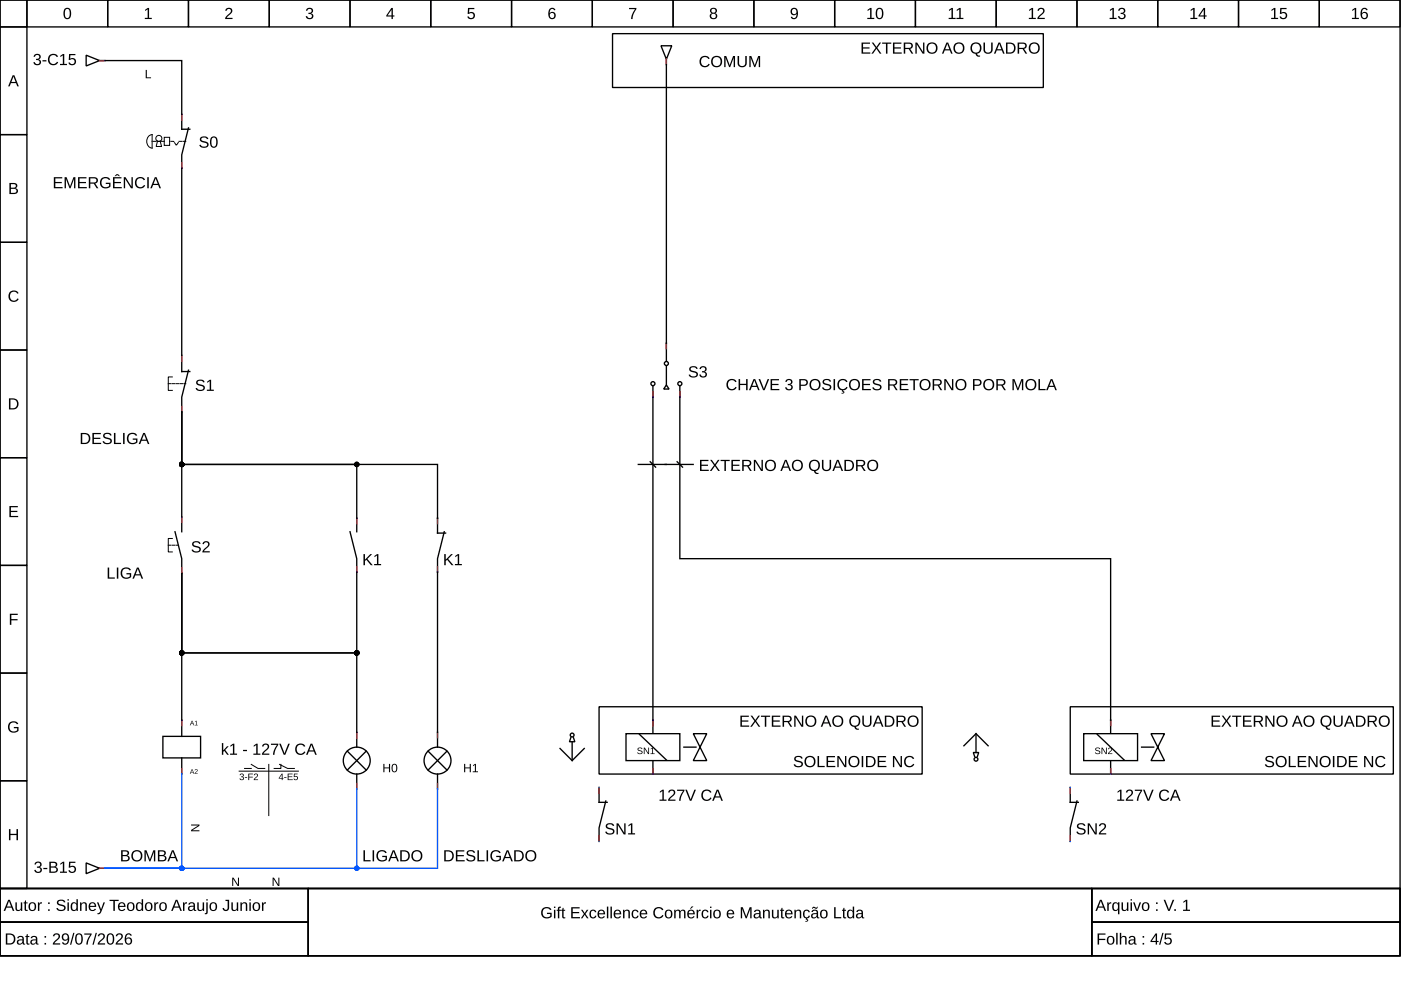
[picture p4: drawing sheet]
<svg xmlns="http://www.w3.org/2000/svg" width="297mm" height="210mm" viewBox="0 0 297 210" stroke-linecap="round" stroke-linejoin="round" font-family="sans-serif">
<g fill="none" stroke="#000" stroke-width=".29">
<path d="M0 0h296.8v188.4h-296.8zM0 0h5.7v5.7h-5.7zM5.7 0h17.1v5.7h-17.1zM22.8 0h17.2v5.7h-17.2zM40 0h17.1v5.7h-17.1zM57.1 0h17.1v5.7h-17.1zM74.2 0h17.1v5.7h-17.1zM91.3 0h17.2v5.7h-17.2zM108.5 0h17.1v5.7h-17.1zM125.6 0h17.1v5.7h-17.1zM142.7 0h17.1v5.7h-17.1zM159.8 0h17.2v5.7h-17.2z"/>
<path d="M177 0h17.1v5.7h-17.1zM194.1 0h17.1v5.7h-17.1zM211.2 0h17.1v5.7h-17.1zM228.3 0h17.2v5.7h-17.2zM245.5 0h17.1v5.7h-17.1zM262.6 0h17.1v5.7h-17.1zM279.7 0h17.1v5.7h-17.1zM0 5.7h5.7v22.8h-5.7zM18.3 11.7l2.8 1.1-2.8 1.2zM21.1 12.8h.9M129.9 7.1h91.3v11.5h-91.3zM140.1 9.7h2.3l-1.1 2.9z"/>
<path d="M141.3 12.6v.8M0 28.5h5.7v22.9h-5.7zM38.5 24.3v3.1h1.7M40 27.1l-1.5 5.7v2.9M0 51.4h5.7v22.8h-5.7zM0 74.2h5.7v22.8h-5.7zM38.5 75.6v3.2h1.7M40 78.5l-1.5 5.7v2.9M141.3 72.8v3.7M141.3 77.6v4M0 97h5.7v22.9h-5.7zM135.3 98.5h11.7"/>
<path d="M137.9 97.9l1.1 1.1M138.4 81.9v2.3M141.3 81.6l.6 .9h-1.2zM143.6 97.9l1.1 1.1M144.1 81.9v2.3M0 119.9h5.7v22.8h-5.7zM37.1 112.7l1.4 5.8v2.8M38.5 109.9v2.8M0 142.7h5.7v22.8h-5.7zM34.5 156.1h8v4.6h-8zM38.5 152.7v3.4M73.6 159.3l4 4"/>
<path d="M75.6 155.6v2.8M77.6 159.3l-4 4M90.8 159.3l4 4M92.8 155.6v2.8M94.8 159.3l-4 4M127 149.8h68.5v14.3h-68.5zM204.4 158.1l2.5-2.5 2.6 2.5M206.9 155.8v3.8M226.9 149.8h68.5v14.3h-68.5zM235.5 152.7v11.4M0 165.5h5.7v22.9h-5.7zM38.5 160.7v3.4"/>
<path d="M75.6 164.1v2.9M92.8 164.1v2.9M127 167v3.1h1.7M128.4 169.8l-1.4 5.7v2.9M206.6 160.4l-.2-.8h1.1l-.3 .8M0 188.4h296.8v14.3h-296.8zM0 188.4h65.4v7.1h-65.4zM0 195.5h65.4v7.2h-65.4zM18.3 183l2.8 1.1-2.8 1.1zM21.1 184.1h.9M65.4 188.4h166.1v14.3h-166.1zM231.5 188.4h65.3v7.1h-65.3z"/>
<path d="M231.5 195.5h65.3v7.2h-65.3z"/>
<circle cx="141.3" cy="77.1" r=".43"/>
<circle cx="138.4" cy="81.3" r=".43"/>
<circle cx="144.1" cy="81.3" r=".43"/>
<circle cx="75.6" cy="161.3" r="2.85"/>
<circle cx="92.8" cy="161.3" r="2.85"/>
<circle cx="206.9" cy="161" r=".4"/>
</g>
<g fill="#000">
<path d="M30.8 2.1l.5-.4h.3v2.1h.6v.2h-1.5v-.2h.6v-1.8l-.5 .4zM48 1.8a.76 .76 0 0 1 1.2 .2 .76 .76 0 0 1-.5 1.1l-.6 .7h1.2v.2h-1.6l.1-.4 .5-.5a.7 .7 0 0 0 .4-1.2l-.5 .1-.1 .3h-.3zM65.1 1.8a.69 .69 0 0 1 1-.1 .69 .69 0 0 1 0 1.1h-.2a.67 .67 0 0 1 .5 .9 .67 .67 0 0 1-1 .4l-.5-.5-.1-.2h.3a.48 .48 0 0 0 .7 .4 .48 .48 0 0 0 .2-.7l-.6-.1v-.3a.46 .46 0 0 0 .6-.2 .46 .46 0 0 0-.3-.6 .46 .46 0 0 0-.5 .4h-.3zM99.2 1.7h1.4v.2h-1.1v.8a.81 .81 0 0 1 1 .2 .81 .81 0 0 1-.1 1.1 .81 .81 0 0 1-1.1-.1l-.2-.4h.3a.53 .53 0 0 0 .8 .2 .53 .53 0 0 0 0-.8 .53 .53 0 0 0-.8 .1h-.3zM133.4 1.7h1.5l-.6 1.5-.2 .8h-.3l.1-.6 .7-1.5h-1.2zM2.1 61.9a1.18 1.18 0 0 1 1.8 .3l-.3 .1a.87 .87 0 0 0-1.3-.1 .87 .87 0 0 0 .1 1.3 .87 .87 0 0 0 1.3-.2l.3 .1a1.21 1.21 0 0 1-1.8 .4 1.21 1.21 0 0 1-.1-1.9zM2 107.3h1.8v.3h-1.5v.7h1.4v.3h-1.4v.8h1.5v.2h-1.8zM2.1 130.1h1.7v.3h-1.4v.9h1.3v.2h-1.3v1h-.3zM2 153.2a1.23 1.23 0 0 1 1.9 .3l-.3 .1a.9 .9 0 0 0-1.3-.2 .9 .9 0 0 0-.2 1.2 1 1 0 0 0 1.5 .2v-.4h-.7v-.3h1v.8a1.29 1.29 0 0 1-1.8 .2 1.29 1.29 0 0 1-.1-1.9zM1.9 175.8h.3v1h1.3v-1h.3v2.3h-.3v-1h-1.3v1h-.3z"/>
<path d="M2.7 16h.3l1 2.3h-.3l-.3-.7h-1.1l-.2 .7h-.4zM2.9 16.2l-.5 1.2h.9z"/>
<path d="M7.4 11.6a.69 .69 0 0 1 1-.1 .69 .69 0 0 1 0 1l-.3 .1a.67 .67 0 0 1 .6 .9 .67 .67 0 0 1-1 .3l-.6-.4v-.2h.3a.48 .48 0 0 0 .6 .4 .48 .48 0 0 0 .2-.8l-.6-.1v-.2a.46 .46 0 0 0 .7-.2 .46 .46 0 0 0-.3-.7 .46 .46 0 0 0-.6 .4h-.3zM9 12.8h.8v.2h-.8zM10.5 11.7a1.18 1.18 0 0 1 1.8 .3l-.3 .1a.87 .87 0 0 0-1.3-.1 .87 .87 0 0 0 .1 1.3 .87 .87 0 0 0 1.3-.2l.2 .1a1.21 1.21 0 0 1-1.8 .4 1.21 1.21 0 0 1 0-1.9zM12.8 11.8l.5-.4h.3v2.1h.6v.3h-1.5v-.3h.6v-1.8l-.5 .4zM14.6 11.4h1.4v.3h-1.1v.7a.81 .81 0 0 1 1.1 .2 .81 .81 0 0 1-.1 1.1 .81 .81 0 0 1-1.1 0l-.3-.4 .3-.1a.53 .53 0 0 0 .8 .3 .53 .53 0 0 0 .1-.8 .53 .53 0 0 0-.8 0h-.3z"/>
<path d="M13.8 1.8a.88 .88 0 0 1 1 .1 .88 .88 0 0 1 .3 1 .88 .88 0 0 1-.8 1.2 .88 .88 0 0 1-.8-1.2v-.7zM14 2a1.59 1.59 0 0 0 .1 1.8h.2a1.09 1.09 0 0 0 .4-1.5l-.3-.4z"/>
<path d="M83 1.7h.3v1.6h.3v.2h-.3v.5h-.3v-.5h-1.1v-.2zM83 2l-.8 1.3h.8z"/>
<path d="M116.6 1.8a.74 .74 0 0 1 1.2 .3l-.3 .1a.49 .49 0 0 0-.7-.3 .49 .49 0 0 0-.2 .6l-.1 .3a.77 .77 0 0 1 1.2 0 .77 .77 0 0 1-.1 1.2 .77 .77 0 0 1-1.1-.2l-.2-.5v-.8zM116.5 3.3a.5 .5 0 0 0 1 0 .5 .5 0 0 0-1 0z"/>
<path d="M150.7 1.8a.7 .7 0 0 1 1-.1 .7 .7 0 0 1 .1 1l-.2 .1a.69 .69 0 0 1 .4 .9 .69 .69 0 0 1-1 .4 .64 .64 0 0 1-.5-.6 .64 .64 0 0 1 .4-.7l-.3-.4zM150.8 2.3a.45 .45 0 0 0 .9 0 .45 .45 0 0 0-.9 0zM150.8 3.4a.5 .5 0 0 0 1 0 .5 .5 0 0 0-1 0z"/>
<path d="M167.8 1.9a.86 .86 0 0 1 1.1-.1 .86 .86 0 0 1 .3 1 .9 .9 0 0 1-.3 1.1 .9 .9 0 0 1-1.1 0l-.1-.3 .2-.1a.5 .5 0 0 0 .7 .3 .5 .5 0 0 0 .3-.6v-.3a.76 .76 0 0 1-1.2 .1 .76 .76 0 0 1 .1-1.1zM168 2a.54 .54 0 0 0 .1 .9 .54 .54 0 0 0 .8-.3 .54 .54 0 0 0-.5-.7z"/>
<path d="M184 2.1l.5-.4h.3v2.1h.6v.2h-1.5v-.2h.6v-1.8l-.5 .4zM186 1.8a.88 .88 0 0 1 1 .1 .88 .88 0 0 1 .3 1 .88 .88 0 0 1-.8 1.2 .88 .88 0 0 1-.8-1.2v-.7zM186.2 2a1.59 1.59 0 0 0 .1 1.8h.2a1.09 1.09 0 0 0 .4-1.5l-.3-.4z"/>
<path d="M201.2 2.1l.6-.4h.2v2.1h.6v.2h-1.5v-.2h.6v-1.8l-.5 .4zM202.9 2.1l.5-.4h.3v2.1h.6v.2h-1.5v-.2h.6v-1.8l-.5 .4z"/>
<path d="M218.2 2.1l.6-.4h.2v2.1h.6v.2h-1.5v-.2h.6v-1.8l-.5 .4zM220.2 1.8a.76 .76 0 0 1 1.2 .2 .76 .76 0 0 1-.4 1.1l-.7 .7h1.2v.2h-1.6l.1-.4 .6-.5a.7 .7 0 0 0 .3-1.2l-.5 .1-.1 .3h-.3z"/>
<path d="M235.3 2.1l.6-.4h.3v2.1h.5v.2h-1.4v-.2h.6v-1.8l-.6 .4zM237.3 1.8a.69 .69 0 0 1 1-.1 .69 .69 0 0 1 0 1.1h-.2a.67 .67 0 0 1 .5 .9 .67 .67 0 0 1-1 .4l-.5-.5-.1-.2h.3a.48 .48 0 0 0 .7 .4 .48 .48 0 0 0 .2-.7l-.6-.1v-.3a.46 .46 0 0 0 .7-.2 .46 .46 0 0 0-.4-.6 .46 .46 0 0 0-.5 .4h-.3z"/>
<path d="M252.5 2.1l.5-.4h.3v2.1h.6v.2h-1.5v-.2h.6v-1.8l-.5 .4zM255.2 1.7h.3v1.6h.3v.2h-.3v.5h-.3v-.5h-1.1v-.2zM255.2 2l-.8 1.3h.8z"/>
<path d="M269.6 2.1l.5-.4h.3v2.1h.6v.2h-1.5v-.2h.6v-1.8l-.5 .4zM271.4 1.7h1.4v.2h-1.1v.8a.81 .81 0 0 1 1.1 .2 .81 .81 0 0 1-.2 1.1 .81 .81 0 0 1-1.1-.1l-.2-.4h.3a.53 .53 0 0 0 .8 .2 .53 .53 0 0 0 .1-.8 .53 .53 0 0 0-.8 .1h-.3z"/>
<path d="M286.7 2.1l.6-.4h.2v2.1h.6v.2h-1.5v-.2h.6v-1.8l-.5 .4zM288.8 1.8a.74 .74 0 0 1 1.2 .3l-.3 .1a.49 .49 0 0 0-.6-.3 .49 .49 0 0 0-.3 .6v.3a.77 .77 0 0 1 1.1 0 .77 .77 0 0 1-.1 1.2 .77 .77 0 0 1-1.1-.2l-.2-.5v-.8zM288.7 3.3a.5 .5 0 0 0 1 0 .5 .5 0 0 0-1 0z"/>
<path d="M42.5 29.2a1.07 1.07 0 0 1 1.7 .3h-.3a.58 .58 0 0 0-.7-.4 .58 .58 0 0 0-.5 .6l.6 .3a.72 .72 0 0 1 .9 .7 .72 .72 0 0 1-.9 .6 .87 .87 0 0 1-1-.6h.3a.71 .71 0 0 0 .7 .4 .71 .71 0 0 0 .6-.5l-.6-.3a.76 .76 0 0 1-.7-.3 .76 .76 0 0 1-.1-.8zM44.9 29.1a.88 .88 0 0 1 1 0 .88 .88 0 0 1 .3 1 .88 .88 0 0 1-.9 1.2 .88 .88 0 0 1-.8-1.2l.1-.6zM45 29.3a1.59 1.59 0 0 0 .2 1.8h.1a1.09 1.09 0 0 0 .5-1.5l-.3-.4z"/>
<path d="M2 38.8a1.53 1.53 0 0 1 1.6 .3l.1 .5-.5 .3a.64 .64 0 0 1 .6 .8 .64 .64 0 0 1-.8 .4h-1zM2.3 39v.8h.8l.2-.2-.1-.5zM2.3 40v.9l1.1-.1a.42 .42 0 0 0-.2-.7z"/>
<path d="M146.2 77.9a1.07 1.07 0 0 1 1.7 .3h-.3a.58 .58 0 0 0-.6-.4 .58 .58 0 0 0-.5 .6l.6 .3a.72 .72 0 0 1 .9 .7 .72 .72 0 0 1-1 .7 .87 .87 0 0 1-1-.6l.3-.1a.71 .71 0 0 0 .7 .4 .71 .71 0 0 0 .7-.5l-.6-.3a.76 .76 0 0 1-.8-.3 .76 .76 0 0 1-.1-.8zM148.5 77.8a.69 .69 0 0 1 1.1-.1 .69 .69 0 0 1-.1 1l-.2 .1a.67 .67 0 0 1 .6 .9 .67 .67 0 0 1-1 .3l-.6-.4v-.2h.3a.48 .48 0 0 0 .6 .4 .48 .48 0 0 0 .2-.7l-.6-.1v-.3a.46 .46 0 0 0 .7-.2 .46 .46 0 0 0-.3-.6 .46 .46 0 0 0-.6 .4l-.3-.1z"/>
<path d="M1.9 84.5h.8a1.18 1.18 0 0 1 1.2 1.1 1.18 1.18 0 0 1-1.1 1.2h-.9zM2.2 84.7v1.9h.5a.97 .97 0 0 0 .9-1.3 .97 .97 0 0 0-1.4-.6z"/>
<path d="M41.7 80.8a1.07 1.07 0 0 1 1.7 .2l-.3 .1a.58 .58 0 0 0-.7-.4 .58 .58 0 0 0-.5 .6l.6 .2a.72 .72 0 0 1 .9 .8 .72 .72 0 0 1-.9 .6 .87 .87 0 0 1-1-.6l.3-.1a.71 .71 0 0 0 .7 .5 .71 .71 0 0 0 .6-.6l-.5-.3a.76 .76 0 0 1-.8-.2 .76 .76 0 0 1-.1-.8zM43.9 80.9l.6-.4h.3v2.1h.5v.3h-1.4v-.3h.6v-1.8l-.6 .4z"/>
<path d="M40.8 115a1.07 1.07 0 0 1 1.7 .3h-.3a.58 .58 0 0 0-.6-.4 .58 .58 0 0 0-.5 .6l.6 .3a.72 .72 0 0 1 .9 .7 .72 .72 0 0 1-1 .7 .87 .87 0 0 1-1-.6l.3-.1a.71 .71 0 0 0 .7 .4 .71 .71 0 0 0 .7-.5l-.6-.3a.76 .76 0 0 1-.8-.3 .76 .76 0 0 1-.1-.8zM43.2 114.9a.76 .76 0 0 1 1.2 .1 .76 .76 0 0 1-.5 1.2l-.7 .7h1.3v.2h-1.6l.1-.4 .5-.5a.7 .7 0 0 0 .4-1.2l-.5 .1-.2 .3h-.3z"/>
<path d="M40.6 152.8h.2l.4 1-.3-.3h-.4l-.3 .3zM40.7 152.9l-.2 .5h.4zM41.3 153l.4-.2v.9l.2 .1h-.6l.3-.1v-.8l-.3 .2z"/>
<path d="M40.6 163.1h.2l.4 1-.3-.3h-.4l-.3 .3zM40.7 163.2l-.2 .5h.4zM41.4 163.1a.33 .33 0 0 1 .5 .2 .33 .33 0 0 1-.3 .4l-.2 .3 .5 .1h-.6l.4-.6a.19 .19 0 0 0 0-.3 .19 .19 0 0 0-.3 .1h-.1z"/>
<path d="M47 157.6h.3v1.5l.8-.9h.4l-.7 .8 .7 1h-.3l-.6-.8-.3 .2v.6h-.3zM48.9 158.1l.5-.4h.3v2.1h.6v.2h-1.5v-.2h.6v-1.8l-.5 .3zM51.5 159h.9v.3h-.9zM53.8 158.1l.5-.4h.3v2.1h.6v.2h-1.5v-.2h.6v-1.8l-.5 .3zM55.8 157.8a.76 .76 0 0 1 1.2 .2 .76 .76 0 0 1-.5 1.1l-.6 .7h1.2v.2h-1.6l.1-.4 .5-.5a.7 .7 0 0 0 .4-1.2l-.5 .1-.1 .3h-.3zM57.4 157.7h1.6l-.7 1.5-.1 .8h-.3l.1-.6 .7-1.5h-1.3zM59.2 157.7h.3l.8 2.1 .8-2.1h.3l-.9 2.3h-.3zM62.9 158a1.18 1.18 0 0 1 1.8 .2l-.3 .1a.87 .87 0 0 0-1.3 0 .87 .87 0 0 0 .1 1.3 .87 .87 0 0 0 1.3-.3l.3 .1a1.21 1.21 0 0 1-1.9 .4 1.21 1.21 0 0 1 0-1.8zM65.8 157.7h.4l1 2.3h-.4l-.2-.7h-1.1l-.3 .7h-.3zM66 157.9l-.4 1.2h.9z"/>
<path d="M50.9 164.1a.4 .4 0 0 1 .7 0 .4 .4 0 0 1-.2 .6 .37 .37 0 0 1 .3 .4 .37 .37 0 0 1-.4 .3l-.5-.2v-.2h.2a.28 .28 0 0 0 .3 .3 .28 .28 0 0 0 .2-.5h-.4v-.2a.27 .27 0 0 0 .4-.1 .27 .27 0 0 0-.2-.4 .27 .27 0 0 0-.3 .3h-.2zM51.9 164.8h.5v.1h-.5zM52.6 164h1v.2h-.8v.5h.8v.1h-.8v.6h-.2zM53.9 164.1a.47 .47 0 0 1 .8 .2 .47 .47 0 0 1-.4 .6l-.3 .4h.7v.1h-.9l.5-.7a.28 .28 0 0 0 .2-.4 .28 .28 0 0 0-.5 .1h-.2z"/>
<path d="M59.7 164h.2v.9h.2v.2h-.2v.3h-.2v-.3h-.6zM59.7 164.2l-.4 .7h.4zM60.3 164.8h.4v.1h-.4zM61 164h1v.2h-.8v.4h.8v.2h-.8v.4h.9v.2h-1.1zM62.3 164h.8v.2h-.6v.4a.47 .47 0 0 1 .6 .2 .47 .47 0 0 1-.3 .7 .47 .47 0 0 1-.6-.4l.5 .2a.31 .31 0 0 0 .3-.5 .31 .31 0 0 0-.6 0h-.1z"/>
<path d="M81.3 162h.2v.7h1v-.7h.2v1.7h-.2v-.8h-1v.8h-.2zM83.3 162a.66 .66 0 0 1 .8 .1 .66 .66 0 0 1 .1 .7 .66 .66 0 0 1-.6 1 .66 .66 0 0 1-.6-1zM83.5 162.2a1 1 0 0 0 .1 1.4 .88 .88 0 0 0 0-1.5z"/>
<path d="M98.4 162h.2v.7h1v-.7h.2v1.7h-.2v-.8h-1v.8h-.2zM100.3 162.3l.6-.3v1.5h.4v.2h-1.1v-.2h.5v-1.3l-.4 .3z"/>
<path d="M128.5 174.8a1.07 1.07 0 0 1 1.7 .3h-.3a.58 .58 0 0 0-.6-.4 .58 .58 0 0 0-.5 .6l.6 .3a.72 .72 0 0 1 .9 .7 .72 .72 0 0 1-1 .7 .87 .87 0 0 1-1-.6l.3-.1a.71 .71 0 0 0 .7 .4 .71 .71 0 0 0 .7-.5l-.6-.3a.76 .76 0 0 1-.8-.3 .76 .76 0 0 1-.1-.8zM130.7 174.6h.4l1.3 2-.1-2h.3v2.3h-.4l-1.2-2v2h-.3zM133.2 174.9l.6-.3h.3v2.1h.5v.2h-1.4v-.2h.6v-1.8l-.6 .3z"/>
<path d="M1.7 190.8h.4l.9 2.3h-.3l-.3-.7h-1l-.3 .7h-.3zM1.9 191l-.4 1.2h.8zM3.3 191.3h.3v1.2a.44 .44 0 0 0 .5 .5 .44 .44 0 0 0 .3-.6v-1.1h.3v1.8h-.3v-.3a.61 .61 0 0 1-.7 .4 .61 .61 0 0 1-.4-.7zM5.3 190.9h.2v.4h.3v.2h-.3v1.2l.1 .2h.3v.2h-.5l-.1-.1-.1-1.5h-.2v-.2h.2zM6.2 191.5a.91 .91 0 0 1 1.5 .6 .91 .91 0 0 1-1.1 1l-.4-.2-.1-.4zM6.6 191.6a.71 .71 0 0 0-.3 .9 .71 .71 0 0 0 .8 .4 .82 .82 0 0 0-.2-1.4zM8 191.3h.3v.4l.2-.3 .4-.1v.3h-.3l-.2 .3-.1 1.2h-.3zM10.2 191.3h.3v.4h-.3zM10.2 192.8h.3v.3h-.3zM12.2 191a1.07 1.07 0 0 1 1.7 .3h-.4a.58 .58 0 0 0-.6-.3 .58 .58 0 0 0-.5 .5l.6 .3a.72 .72 0 0 1 .9 .7 .72 .72 0 0 1-1 .7 .87 .87 0 0 1-1-.6l.4-.1a.71 .71 0 0 0 .7 .4 .71 .71 0 0 0 .6-.5l-.6-.3a.76 .76 0 0 1-.7-.3 .76 .76 0 0 1-.1-.8zM14.3 190.7h.3v.2h-.3zM14.3 191.3h.3v1.8h-.3zM15.1 191.5l.5-.2 .6 .3v-.9h.3v2.4h-.3v-.3a.69 .69 0 0 1-.9 .3 .69 .69 0 0 1-.3-.9zM15.4 191.7a.88 .88 0 0 0 .3 1.2 .75 .75 0 0 0 .5-.7 .75 .75 0 0 0-.5-.7zM17 191.3h.2l.1 .3a.61 .61 0 0 1 .7-.3 .61 .61 0 0 1 .4 .6v1.2h-.3v-1.1a.44 .44 0 0 0-.5-.5 .44 .44 0 0 0-.3 .6v1h-.3zM19 191.5a.82 .82 0 0 1 1-.1 .82 .82 0 0 1 .4 .9h-1.3a.53 .53 0 0 0 .3 .6 .53 .53 0 0 0 .7-.2h.2a.9 .9 0 0 1-1.2 .3 .9 .9 0 0 1-.2-1.3zM19.2 191.7l-.1 .4h1l-.3-.6zM20.6 191.3h.3l.5 1.5 .5-1.5h.4l-.7 1.8a.77 .77 0 0 1-.9 .7v-.2h.3l.3-.5zM23.2 190.8h2v.2h-.8v2.1h-.4v-2.1h-.8zM25.2 191.5a.82 .82 0 0 1 1-.1 .82 .82 0 0 1 .4 .9h-1.3a.53 .53 0 0 0 .3 .6 .53 .53 0 0 0 .7-.2h.3a.9 .9 0 0 1-1.3 .3 .9 .9 0 0 1-.2-1.3zM25.5 191.7l-.2 .4h1l-.3-.6zM27.1 191.5a.91 .91 0 0 1 1.4 .6 .91 .91 0 0 1-1 1l-.4-.2-.2-.4zM27.4 191.6a.71 .71 0 0 0-.2 .9 .71 .71 0 0 0 .8 .4 .82 .82 0 0 0-.3-1.4zM29 191.5l.5-.2 .5 .3v-.9h.3l.1 2.4h-.3l-.1-.3a.69 .69 0 0 1-.8 .3 .69 .69 0 0 1-.4-.9zM29.2 191.7a.88 .88 0 0 0 .4 1.2 .75 .75 0 0 0 .5-.7 .75 .75 0 0 0-.5-.7zM30.9 191.5a.91 .91 0 0 1 1.4 .6 .91 .91 0 0 1-1 1l-.4-.2-.2-.4zM31.2 191.6a.71 .71 0 0 0-.2 .9 .71 .71 0 0 0 .8 .4 .82 .82 0 0 0-.3-1.4zM32.7 191.3h.3v.4l.2-.3 .4-.1v.3h-.4l-.1 .3-.1 1.2h-.3zM34 191.5a.91 .91 0 0 1 1.4 .6 .91 .91 0 0 1-1.1 1l-.3-.2-.2-.4zM34.3 191.6a.71 .71 0 0 0-.3 .9 .71 .71 0 0 0 .8 .4 .82 .82 0 0 0-.2-1.4zM37.2 190.8h.4l1 2.3h-.4l-.2-.7h-1.1l-.3 .7h-.3zM37.4 191l-.4 1.2h.9zM38.8 191.3h.3v.4l.2-.3 .3-.1v.3h-.3l-.2 .3v1.2h-.3zM40.1 191.4a.72 .72 0 0 1 .8-.1 .72 .72 0 0 1 .4 .6v.9l.3 .1v.2h-.4l-.2-.3a.61 .61 0 0 1-.7 .4 .61 .61 0 0 1-.4-.7 .61 .61 0 0 1 .7-.5h.4a.41 .41 0 0 0-.2-.5 .41 .41 0 0 0-.6 .3h-.3zM40.3 192.3a.4 .4 0 0 0 .1 .7 .4 .4 0 0 0 .6-.3v-.5zM41.8 191.3h.3v1.2a.44 .44 0 0 0 .5 .5 .44 .44 0 0 0 .4-.6v-1.1h.3v1.8h-.3v-.3a.61 .61 0 0 1-.7 .4 .61 .61 0 0 1-.5-.7zM43.7 190.7h.3v.2h-.3zM43.7 191.3h.3v2.1a.44 .44 0 0 1-.6 .4v-.2l.3-.1zM44.6 191.5a.91 .91 0 0 1 1.4 .6 .91 .91 0 0 1-1 1l-.4-.2-.2-.4zM44.9 191.6a.71 .71 0 0 0-.2 .9 .71 .71 0 0 0 .8 .4 .82 .82 0 0 0-.3-1.4zM47.8 190.8h.8v1.6a.71 .71 0 0 1-.7 .8 .71 .71 0 0 1-.7-.7h.3a.39 .39 0 0 0 .4 .4 .39 .39 0 0 0 .4-.5v-1.4h-.5zM49.1 191.3h.3v1.2a.44 .44 0 0 0 .4 .5 .44 .44 0 0 0 .4-.6v-1.1h.3v1.8h-.3v-.3a.61 .61 0 0 1-.7 .4 .61 .61 0 0 1-.4-.7zM51 191.3h.3v.3a.61 .61 0 0 1 .7-.3 .61 .61 0 0 1 .4 .6v1.2h-.3v-1.1a.44 .44 0 0 0-.5-.5 .44 .44 0 0 0-.3 .6v1h-.3zM52.9 190.7h.3v.2h-.3zM52.9 191.3h.3v1.8h-.3zM53.7 191.5a.91 .91 0 0 1 1.5 .6 .91 .91 0 0 1-1.1 1l-.4-.2-.1-.4zM54.1 191.6a.71 .71 0 0 0-.3 .9 .71 .71 0 0 0 .8 .4 .82 .82 0 0 0-.2-1.4zM55.5 191.3h.3v.4l.2-.3 .4-.1v.3h-.3l-.2 .3-.1 1.2h-.3z"/>
<path d="M1.2 197.9h.8a1.18 1.18 0 0 1 1.3 1.1 1.18 1.18 0 0 1-1.2 1.3h-.9zM1.6 198.2v1.8h.5a.97 .97 0 0 0 .8-1.2 .97 .97 0 0 0-1.3-.6zM3.9 198.5a.72 .72 0 0 1 .7-.1 .72 .72 0 0 1 .5 .6v.9l.2 .2v.2h-.4l-.1-.4a.61 .61 0 0 1-.8 .5 .61 .61 0 0 1-.4-.8 .61 .61 0 0 1 .7-.4h.5a.41 .41 0 0 0-.3-.5 .41 .41 0 0 0-.5 .2h-.4zM4 199.5a.4 .4 0 0 0 .1 .6 .4 .4 0 0 0 .6-.3l.1-.4zM5.7 198.1h.2v.4h.3v.2h-.3v1.1l.1 .2h.3v.3h-.6l-.1-.2v-1.4h-.2v-.2h.2zM6.7 198.5a.72 .72 0 0 1 .8-.1 .72 .72 0 0 1 .4 .6v.9l.3 .2v.2h-.4l-.2-.4a.61 .61 0 0 1-.7 .5 .61 .61 0 0 1-.5-.8 .61 .61 0 0 1 .8-.4h.4a.41 .41 0 0 0-.3-.5 .41 .41 0 0 0-.5 .2h-.3zM6.9 199.5a.4 .4 0 0 0 .1 .6 .4 .4 0 0 0 .5-.3l.1-.4zM9.4 198.5h.4v.3h-.4zM9.4 199.9h.4v.4h-.4zM11.5 198a.76 .76 0 0 1 1.2 .2 .76 .76 0 0 1-.5 1.1l-.7 .7h1.3v.3h-1.6l.1-.4 .5-.6a.7 .7 0 0 0 .4-1.1h-.5l-.2 .3h-.3zM13.3 198.1a.86 .86 0 0 1 1.1-.1 .86 .86 0 0 1 .3 1 .9 .9 0 0 1-.3 1.1 .9 .9 0 0 1-1.1 0l-.2-.3h.3a.5 .5 0 0 0 .7 .2 .5 .5 0 0 0 .3-.6v-.3a.76 .76 0 0 1-1.2 .1 .76 .76 0 0 1 .1-1.1zM13.5 198.3a.54 .54 0 0 0 .1 .8 .54 .54 0 0 0 .8-.3 .54 .54 0 0 0-.5-.7zM15.5 197.8h.3l-.7 2.5h-.3zM16.3 198a.88 .88 0 0 1 1 .1 .88 .88 0 0 1 .3 1 .88 .88 0 0 1-.9 1.2 .88 .88 0 0 1-.8-1.2l.1-.7zM16.4 198.2a1.59 1.59 0 0 0 .2 1.8l.1 .1a1.09 1.09 0 0 0 .5-1.6l-.3-.4zM17.9 197.9h1.5l-.7 1.5-.1 .9h-.3l.1-.7 .7-1.4h-1.2zM20.3 197.8h.2l-.6 2.5h-.3zM21 198a.76 .76 0 0 1 1.2 .2 .76 .76 0 0 1-.5 1.1l-.7 .7h1.3v.3h-1.6l.1-.4 .5-.6a.7 .7 0 0 0 .4-1.1h-.5l-.2 .3h-.3zM22.9 198a.88 .88 0 0 1 1.1 .1 .88 .88 0 0 1 .2 1 .88 .88 0 0 1-.8 1.2 .88 .88 0 0 1-.8-1.2l.1-.7zM23.1 198.2a1.59 1.59 0 0 0 .1 1.8l.2 .1a1.09 1.09 0 0 0 .5-1.6l-.3-.4zM24.8 198a.76 .76 0 0 1 1.2 .2 .76 .76 0 0 1-.5 1.1l-.6 .7h1.2v.3h-1.6l.1-.4 .5-.6a.7 .7 0 0 0 .4-1.1h-.5l-.2 .3h-.3zM26.8 198a.74 .74 0 0 1 1.1 .4h-.2a.49 .49 0 0 0-.7-.2 .49 .49 0 0 0-.3 .6v.3a.77 .77 0 0 1 1.2 0 .77 .77 0 0 1-.1 1.1 .77 .77 0 0 1-1.2-.2l-.1-.5v-.7zM26.7 199.5a.5 .5 0 0 0 1 0 .5 .5 0 0 0-1 0z"/>
<path d="M7.5 182.8a.69 .69 0 0 1 1.1 0 .69 .69 0 0 1-.1 1h-.2a.67 .67 0 0 1 .6 .9 .67 .67 0 0 1-1 .4l-.6-.5v-.1l.3-.1a.48 .48 0 0 0 .6 .4 .48 .48 0 0 0 .2-.7l-.6-.1v-.3a.46 .46 0 0 0 .7-.2 .46 .46 0 0 0-.3-.6 .46 .46 0 0 0-.6 .4h-.3zM9.2 184h.8v.3h-.8zM10.5 182.7a1.53 1.53 0 0 1 1.6 .3v.5l-.4 .3a.64 .64 0 0 1 .6 .8 .64 .64 0 0 1-.9 .5h-.9zM10.8 183v.7h.7l.3-.2-.1-.5zM10.8 184v.8l1-.1a.42 .42 0 0 0-.1-.7zM12.8 183.1l.5-.4h.3v2.1h.6v.3h-1.5v-.3h.6v-1.8l-.5 .4zM14.6 182.7h1.4v.3h-1.1v.7a.81 .81 0 0 1 1.1 .2 .81 .81 0 0 1-.1 1.1 .81 .81 0 0 1-1.1-.1l-.3-.4h.3a.53 .53 0 0 0 .8 .2 .53 .53 0 0 0 .1-.8 .53 .53 0 0 0-.8 .1h-.3z"/>
<path d="M115 192.6a1.23 1.23 0 0 1 1.9 .3l-.3 .1a.9 .9 0 0 0-1.3-.3 .9 .9 0 0 0-.1 1.3 1 1 0 0 0 1.5 .2v-.4h-.7v-.3h1v.8a1.29 1.29 0 0 1-1.9 .2 1.29 1.29 0 0 1-.1-1.9zM117.4 192.2h.4v.3h-.4zM117.4 192.9h.4v1.8h-.4zM118.4 192.3l.5-.1v.3l-.3 .1v.3h.3v.2h-.3v1.6h-.3v-1.6h-.3v-.2h.3zM119.3 192.5h.2v.4h.3v.2h-.3v1.2l.1 .2h.3v.2h-.6l-.1-.2v-1.4h-.2v-.2h.2zM121.1 192.3h1.8v.3h-1.5v.8h1.4v.2h-1.4v.8h1.6v.3h-1.9zM123.2 192.9h.3l.5 .7 .4-.7h.3l-.6 .9 .7 .9h-.3l-.5-.7-.5 .7h-.3l.6-.9zM125.2 193.1a.74 .74 0 0 1 1.2 .3h-.3a.46 .46 0 0 0-.6-.3 .46 .46 0 0 0-.2 .7 .47 .47 0 0 0 .2 .6 .47 .47 0 0 0 .6-.3l.3 .1a.8 .8 0 0 1-1.1 .5 .8 .8 0 0 1-.3-1.2zM126.9 193.1a.82 .82 0 0 1 1-.2 .82 .82 0 0 1 .4 1h-1.3a.53 .53 0 0 0 .3 .6 .53 .53 0 0 0 .7-.3l.2 .1a.9 .9 0 0 1-1.2 .3 .9 .9 0 0 1-.2-1.3zM127.1 193.2l-.1 .4h1l-.3-.5zM128.7 192.2h.3v2.5h-.3zM129.4 192.2h.3v2.5h-.3zM130.3 193.1a.82 .82 0 0 1 1-.2 .82 .82 0 0 1 .4 1h-1.3a.53 .53 0 0 0 .3 .6 .53 .53 0 0 0 .7-.3l.3 .1a.9 .9 0 0 1-1.3 .3 .9 .9 0 0 1-.2-1.3zM130.6 193.2l-.2 .4h1l-.3-.5zM132.1 192.9h.3v.3a.61 .61 0 0 1 .7-.3 .61 .61 0 0 1 .4 .6v1.2h-.3v-1.1a.44 .44 0 0 0-.4-.5 .44 .44 0 0 0-.4 .6v1h-.3zM134.1 193.1a.74 .74 0 0 1 1.3 .3h-.3a.46 .46 0 0 0-.7-.3 .46 .46 0 0 0-.2 .7 .47 .47 0 0 0 .3 .6 .47 .47 0 0 0 .6-.3l.3 .1a.8 .8 0 0 1-1.1 .5 .8 .8 0 0 1-.4-1.2zM135.8 193.1a.82 .82 0 0 1 1-.2 .82 .82 0 0 1 .4 1h-1.3a.53 .53 0 0 0 .4 .6 .53 .53 0 0 0 .6-.3l.3 .1a.9 .9 0 0 1-1.3 .3 .9 .9 0 0 1-.2-1.3zM136.1 193.2l-.2 .4h1l-.3-.5zM138.8 192.6a1.18 1.18 0 0 1 1.9 .3l-.3 .1a.87 .87 0 0 0-1.3-.1 .87 .87 0 0 0 0 1.3 .87 .87 0 0 0 1.3-.2l.3 .1a1.21 1.21 0 0 1-1.8 .4 1.21 1.21 0 0 1-.1-1.9zM141.2 193.1a.91 .91 0 0 1 1.4 .5 .91 .91 0 0 1-1.1 1.1l-.4-.2-.1-.4zM141.5 193.2a.71 .71 0 0 0-.3 .8 .71 .71 0 0 0 .8 .4 .82 .82 0 0 0-.2-1.3zM142.9 192.9h.3v.3a.56 .56 0 0 1 .5-.3 .56 .56 0 0 1 .6 .3 .56 .56 0 0 1 .6-.3 .56 .56 0 0 1 .4 .6v1.2h-.3v-1.4a.4 .4 0 0 0-.5-.2 .4 .4 0 0 0-.2 .6v1h-.3v-1.4a.4 .4 0 0 0-.5-.2 .4 .4 0 0 0-.3 .6v1h-.3zM145.9 193.1a.82 .82 0 0 1 1-.2 .82 .82 0 0 1 .4 1h-1.3a.53 .53 0 0 0 .3 .6 .53 .53 0 0 0 .7-.3l.3 .1a.9 .9 0 0 1-1.3 .3 .9 .9 0 0 1-.2-1.3zM146.2 193.2l-.2 .4h1l-.3-.5zM146.7 192.2h.3l-.7 .5zM147.7 192.9h.3v.4l.2-.4h.3v.3h-.3l-.2 .2v1.3h-.3zM148.9 193.1a.74 .74 0 0 1 1.3 .3h-.3a.46 .46 0 0 0-.6-.3 .46 .46 0 0 0-.2 .7 .47 .47 0 0 0 .2 .6 .47 .47 0 0 0 .6-.3l.3 .1a.8 .8 0 0 1-1.1 .5 .8 .8 0 0 1-.3-1.2zM150.5 192.2h.3v.3h-.3zM150.5 192.9h.3v1.8h-.3zM151.4 193.1a.91 .91 0 0 1 1.4 .5 .91 .91 0 0 1-1 1.1l-.4-.2-.2-.4zM151.7 193.2a.71 .71 0 0 0-.2 .8 .71 .71 0 0 0 .8 .4 .82 .82 0 0 0-.3-1.3zM154.3 193.1a.82 .82 0 0 1 1-.2 .82 .82 0 0 1 .4 1h-1.3a.53 .53 0 0 0 .3 .6 .53 .53 0 0 0 .7-.3l.2 .1a.9 .9 0 0 1-1.3 .3 .9 .9 0 0 1-.1-1.3zM154.5 193.2l-.1 .4h1l-.3-.5zM157.1 192.3h.4l.7 2.1 .7-2.1h.5v2.4h-.3v-2.1l-.8 2.1h-.2l-.8-2.1v2.1h-.2zM160.1 193a.72 .72 0 0 1 .7-.1 .72 .72 0 0 1 .5 .6v.9l.2 .1v.2h-.3l-.2-.3a.61 .61 0 0 1-.8 .4 .61 .61 0 0 1-.4-.8 .61 .61 0 0 1 .8-.4h.4a.41 .41 0 0 0-.3-.5 .41 .41 0 0 0-.5 .3l-.3-.1zM160.2 193.9a.4 .4 0 0 0 .1 .7 .4 .4 0 0 0 .6-.4l.1-.4zM161.8 192.9h.2l.1 .3a.61 .61 0 0 1 .7-.3 .61 .61 0 0 1 .4 .6v1.2h-.3v-1.1a.44 .44 0 0 0-.5-.5 .44 .44 0 0 0-.3 .6v1h-.3zM163.7 192.9h.3v1.1a.44 .44 0 0 0 .4 .5 .44 .44 0 0 0 .4-.6v-1h.3v1.8h-.3v-.3a.61 .61 0 0 1-.7 .3 .61 .61 0 0 1-.4-.6zM165.7 192.5h.2v.4h.3v.2h-.3v1.2l.1 .2h.3v.2h-.5l-.2-.2v-1.4h-.2v-.2h.2zM166.6 193.1a.82 .82 0 0 1 1-.2 .82 .82 0 0 1 .4 1h-1.2a.53 .53 0 0 0 .3 .6 .53 .53 0 0 0 .6-.3l.3 .1a.9 .9 0 0 1-1.3 .3 .9 .9 0 0 1-.2-1.3zM166.9 193.2l-.1 .4h.9l-.3-.5zM168.4 192.9h.3v.3a.61 .61 0 0 1 .7-.3 .61 .61 0 0 1 .5 .6v1.2h-.3v-1.1a.44 .44 0 0 0-.5-.5 .44 .44 0 0 0-.4 .6v1h-.3zM170.4 193.1a.74 .74 0 0 1 1.3 .3h-.3a.46 .46 0 0 0-.6-.3 .46 .46 0 0 0-.2 .7 .47 .47 0 0 0 .2 .6 .47 .47 0 0 0 .6-.3l.3 .1a.8 .8 0 0 1-1.1 .5 .8 .8 0 0 1-.3-1.2zM170.9 194.7h.2l-.1 .2 .4 .2-.2 .3h-.5v-.1l.4-.2-.3-.1zM172.3 193a.72 .72 0 0 1 .7-.1 .72 .72 0 0 1 .4 .6l.1 .9 .2 .1v.2h-.4l-.1-.3a.61 .61 0 0 1-.8 .4 .61 .61 0 0 1-.4-.8 .61 .61 0 0 1 .7-.4h.4a.41 .41 0 0 0-.2-.5 .41 .41 0 0 0-.5 .3l-.4-.1zM172.4 193.9a.4 .4 0 0 0 .1 .7 .4 .4 0 0 0 .6-.4v-.4zM172.3 192.4l.3-.1 .4 .1 .4-.2-.1 .3a.53 .53 0 0 1-.8 0l-.3 .2zM174.1 193.1a.91 .91 0 0 1 1.4 .5 .91 .91 0 0 1-1.1 1.1l-.3-.2-.2-.4zM174.4 193.2a.71 .71 0 0 0-.3 .8 .71 .71 0 0 0 .9 .4 .82 .82 0 0 0-.3-1.3zM176.9 192.3h.3v2.1h1.2v.3h-1.5zM178.8 192.5h.2v.4h.4v.2h-.4v1.2l.1 .2h.3v.2h-.5l-.1-.2-.1-1.4h-.2v-.2h.2zM179.7 193.1l.5-.2 .6 .3v-1h.3v2.5h-.3v-.3a.69 .69 0 0 1-.9 .3 .69 .69 0 0 1-.3-.9zM180 193.3a.88 .88 0 0 0 .3 1.2 .75 .75 0 0 0 .5-.7 .75 .75 0 0 0-.5-.7zM181.8 193a.72 .72 0 0 1 .7-.1 .72 .72 0 0 1 .5 .6v.9l.2 .1v.2h-.3l-.2-.3a.61 .61 0 0 1-.8 .4 .61 .61 0 0 1-.4-.8 .61 .61 0 0 1 .8-.4h.4a.41 .41 0 0 0-.3-.5 .41 .41 0 0 0-.5 .3l-.3-.1zM181.9 193.9a.4 .4 0 0 0 .1 .7 .4 .4 0 0 0 .6-.4l.1-.4z"/>
<path d="M232.7 197.9h1.7v.3h-1.4v.9h1.3v.2h-1.3v1h-.3zM234.9 198.7a.91 .91 0 0 1 1.4 .5 .91 .91 0 0 1-1.1 1.1l-.3-.2-.2-.5zM235.2 198.7a.71 .71 0 0 0-.3 .9 .71 .71 0 0 0 .9 .4 .82 .82 0 0 0-.3-1.4zM236.7 197.8h.3v2.5h-.3zM237.4 197.8h.3v1a.61 .61 0 0 1 .7-.4 .61 .61 0 0 1 .5 .7v1.2h-.3v-1.2a.43 .43 0 0 0-.5-.5 .43 .43 0 0 0-.4 .6v1.1h-.3zM239.5 198.5a.72 .72 0 0 1 .8-.1 .72 .72 0 0 1 .4 .6v.9l.3 .2v.2h-.4l-.2-.4a.61 .61 0 0 1-.7 .5 .61 .61 0 0 1-.5-.8 .61 .61 0 0 1 .8-.4h.4a.41 .41 0 0 0-.3-.5 .41 .41 0 0 0-.5 .2h-.3zM239.7 199.5a.4 .4 0 0 0 .1 .6 .4 .4 0 0 0 .5-.3l.1-.4zM242.3 198.5h.3v.3h-.3zM242.3 199.9h.3v.4h-.3zM245 197.9h.3v1.6h.3v.2h-.3v.6h-.3v-.6h-1.1v-.2zM245 198.3l-.8 1.2h.8zM246.4 197.8h.3l-.7 2.5h-.3zM247 197.9h1.3v.3h-1l-.1 .7a.81 .81 0 0 1 1.1 .2 .81 .81 0 0 1-.1 1.1 .81 .81 0 0 1-1.1 0l-.3-.5h.3a.53 .53 0 0 0 .8 .2 .53 .53 0 0 0 .1-.8 .53 .53 0 0 0-.8 .1h-.3z"/>
<path d="M233.2 190.8h.4l.9 2.3h-.3l-.3-.7h-1l-.3 .7h-.4zM233.4 191l-.5 1.2h.9zM234.8 191.3h.2l.1 .4 .1-.3 .4-.1v.3h-.3l-.2 .3v1.2h-.3zM236 191.5l.5-.2 .5 .3 .1-.3h.2v2.5h-.3v-1a.69 .69 0 0 1-.8 .3 .69 .69 0 0 1-.4-.9zM236.2 191.7a.88 .88 0 0 0 .3 1.2 .75 .75 0 0 0 .6-.7 .75 .75 0 0 0-.5-.7zM237.8 191.3h.3v1.2a.44 .44 0 0 0 .5 .5 .44 .44 0 0 0 .3-.6v-1.1h.3v1.8h-.2l-.1-.3a.61 .61 0 0 1-.7 .4 .61 .61 0 0 1-.4-.7zM239.7 190.7h.3v.2h-.3zM239.7 191.3h.3v1.8h-.3zM240.2 191.3h.4l.5 1.6 .5-1.6h.3l-.6 1.8h-.4zM242.3 191.5a.91 .91 0 0 1 1.4 .6 .91 .91 0 0 1-1.1 1l-.3-.2-.2-.4zM242.6 191.6a.71 .71 0 0 0-.2 .9 .71 .71 0 0 0 .8 .4 .82 .82 0 0 0-.3-1.4zM245.1 191.3h.3v.4h-.3zM245.1 192.8h.3v.3h-.3zM246.7 190.8h.3l.8 2.1 .8-2.1h.4l-1 2.3h-.3zM249 192.8h.3v.3h-.3zM250.9 191.2l.6-.4h.2v2.1h.6v.2h-1.5v-.2h.6v-1.8l-.5 .3z"/>
</g>
<g fill="none" stroke="#f00" stroke-width=".29">
<path d="M21.1 12.8h1.2M141.3 12.6v1.1M38.5 24.3v1.1M38.5 34.5v1.2M38.5 75.4v1.1M141.3 72.8v1.1M38.5 86.2v1.1M138.4 83.1v1.1M144.1 83.1v1.1M38.5 109.6v1.1M38.5 120.4v1.2M38.5 152.7v1.1"/>
<path d="M75.6 155.3v1.1M92.8 155.3v1.1M38.5 163v1.1M75.6 166.1v1.2M92.8 166.1v1.2M127 167v1.1M127 177.2v1.2M21.1 184.1h1.2"/>
</g>
<g fill="none" stroke="#00f" stroke-width=".29">
<path d="M22.3 12.8h.1M141.3 13.7h.1M38.5 24.3h.1M38.5 35.7h.1M38.5 75.4h.1M141.3 72.8h.1M38.5 87.3h.1M138.4 84.2h.1M144.1 84.2h.1M38.5 109.6h.1M38.5 121.6h.1M38.5 152.7h.1"/>
<path d="M75.6 155.3h.1M92.8 155.3h.1M38.5 164.1h.1M75.6 167.3h.1M92.8 167.3h.1M127 167h.1M127 178.4h.1M22.3 184.1h.1"/>
</g>
<g fill="none" stroke="#000" stroke-width=".21">
<path d="M31.6 28.8l.7-.3v2.9a1.51 1.51 0 0 1-.7-2.6zM33.4 29.9l-.3 1.2h1.2l-.3-1.2M34.8 29.1h1.2v1.7h-1.2zM36.5 79.9h-.8v2.9h.8M36.5 114.2h-.8v2.8h.8M50.7 163.5h12.6M51.8 162.9h1.5M53.3 162.1l1.4 .8h1.4M57 162.1v10.8M59.3 162.1l1.7 .8h1.4M59.6 162.1v.8h-1.5"/>
<circle cx="33.7" cy="29.3" r=".64"/>
</g>
<path d="M34.8 30h-2.5M39.4 30h-1.4l-.6 .8-.6-.8h-.8M35.7 81.3h3.7M35.7 115.6h2" fill="none" stroke="#000" stroke-width=".21" stroke-dasharray=".6 .3"/>
<path d="M229.8 155.6h11.4v5.7h-11.4z" fill-rule="evenodd" fill="#fff" stroke="#000" stroke-width=".29"/>
<path d="M74.2 112.7l1.4 5.8v2.8M75.6 109.9v2.8M138.4 152.7v11.4M232.6 155.7l5.7 5.4M242 158.4h2.6M244 155.6h2.9l-2.9 5.7h2.9z" fill="none" stroke="#000" stroke-width=".29"/>
<g fill="#000">
<path d="M77.1 117.5h.3v1.2l1.1-1.2h.4l-1 1 1.1 1.3h-.4l-.9-1.1-.3 .2v.9h-.3zM79.4 117.9l.5-.4h.3v2.1h.6v.2h-1.5v-.2h.6v-1.8l-.5 .3z"/>
<path d="M232.3 158.6l.6-.1 .4 .3h-.2a.32 .32 0 0 0-.4-.2 .32 .32 0 0 0-.2 .4 .58 .58 0 0 1 .6 .2 .58 .58 0 0 1 0 .6l-.2 .1a.6 .6 0 0 1-.8-.3l.2-.1a.37 .37 0 0 0 .5 .3 .37 .37 0 0 0 .2-.4l-.6-.2a.34 .34 0 0 1-.2-.3 .34 .34 0 0 1 .1-.3zM233.5 158.5h.3l.7 1.2v-1.2h.2v1.4h-.3l-.7-1.2v1.2h-.2zM235.1 158.6a.47 .47 0 0 1 .7 .2 .47 .47 0 0 1-.4 .6l-.3 .3h.7v.2h-.9l.5-.7a.28 .28 0 0 0 .2-.5 .28 .28 0 0 0-.5 .2l-.2-.1z"/>
<path d="M236.9 167.8l.6-.4h.3v2.1h.6v.3h-1.5v-.3h.6v-1.8l-.6 .4zM238.9 167.6a.76 .76 0 0 1 1.2 .1 .76 .76 0 0 1-.4 1.1l-.7 .7h1.3v.3h-1.6l.1-.4 .5-.6a.7 .7 0 0 0 .4-1.1h-.5l-.2 .3h-.3zM240.6 167.4h1.6l-.7 1.6-.1 .8h-.4l.1-.6 .8-1.5h-1.3zM242.3 167.4h.4l.8 2.1 .8-2.1h.3l-1 2.4h-.3zM246 167.7a1.18 1.18 0 0 1 1.9 .3l-.3 .1a.87 .87 0 0 0-1.3-.1 .87 .87 0 0 0 .1 1.3 .87 .87 0 0 0 1.2-.2l.3 .1a1.21 1.21 0 0 1-1.8 .4 1.21 1.21 0 0 1-.1-1.9zM249 167.4h.4l.9 2.4h-.3l-.3-.7h-1.1l-.2 .7h-.4zM249.2 167.7l-.5 1.1h.9z"/>
</g>
<path d="M75.6 109.9v1.1M75.6 120.2v1.1M235.5 152.7v1.1M235.5 163v1.1" fill="none" stroke="#f00" stroke-width=".29"/>
<path d="M75.6 109.9h.1M75.6 121.3h.1M235.5 152.7h.1M235.5 164.1h.1" fill="none" stroke="#00f" stroke-width=".29"/>
<path d="M132.7 155.6h11.4v5.7h-11.4z" fill-rule="evenodd" fill="#fff" stroke="#000" stroke-width=".29"/>
<g fill="none" stroke="#000" stroke-width=".29">
<path d="M22.3 12.8h16.2v11.5M141.3 13.7v59.1M38.5 35.7v39.7M38.5 87.3v22.3M38.5 87.3v11.2h37.1v11.4M38.5 87.3v11.2h54.3v14.5h1.7M138.4 84.2v68.5M144.1 84.2v34.3h91.4v34.2M94.2 112.7l-1.4 5.8v36.8M38.5 121.6v31.1M38.5 121.6v16.8h37.1v16.9M75.6 121.3v17.1h-37.1v-16.8"/>
<path d="M118.7 158.7l2.6 2.6 2.6-2.6M121 156.4l-.3 .9h1.2l-.3-.9M121.3 157.3v3.7M135.6 155.7l5.7 5.4M145 158.4h2.6M147 155.6h2.8l-2.8 5.7h2.8zM226.9 167v3.1h1.7M228.3 169.8l-1.4 5.7v2.9"/>
<circle cx="121.3" cy="155.8" r=".4"/>
</g>
<g fill="#000">
<path d="M30.9 14.8h.2v1.6h.9v.2h-1.1zM40.5 174.8h1.8v.3l-1.5 1 1.5-.1v.3h-1.8v-.3l1.5-1h-1.5zM49.2 186.1h.3l1 1.5v-1.5h.2v1.7h-.3l-1-1.5v1.5h-.2zM57.8 186.1h.3l.9 1.5v-1.5h.2v1.7h-.3l-.9-1.5v1.5h-.2z"/>
<path d="M148.6 12.2a1.18 1.18 0 0 1 1.9 .2l-.3 .1a.87 .87 0 0 0-1.3 0 .87 .87 0 0 0 0 1.2 .87 .87 0 0 0 1.3-.2l.3 .1a1.21 1.21 0 0 1-1.8 .4 1.21 1.21 0 0 1-.1-1.8zM150.7 13a1.22 1.22 0 0 1 2.4 0 1.22 1.22 0 0 1-2.4 0zM151.3 12.3a.92 .92 0 0 0 0 1.4 .92 .92 0 0 0 1.4-.1 .92 .92 0 0 0-.2-1.3 .92 .92 0 0 0-1.2 0zM153.5 11.9h.5l.7 2 .7-2h.4v2.3h-.2v-2l-.8 2h-.2l-.8-2v2h-.3zM156.4 11.9h.3v1.4a.65 .65 0 0 0 .7 .7 .65 .65 0 0 0 .6-.7v-1.4h.3v1.4a.98 .98 0 0 1-.9 1 .98 .98 0 0 1-1-.9zM158.9 11.9h.4l.7 2 .8-2h.4v2.3h-.3v-2l-.8 2h-.2l-.8-2 .1 2h-.3z"/>
<path d="M182.7 9h1.8v.3h-1.5v.7h1.4v.3h-1.4v.8h1.5v.3h-1.8zM184.8 9h.4l.6 .9 .7-.9h.3l-.8 1.1 .9 1.3h-.4l-.7-1.1-.7 1.1h-.4l.9-1.2zM187 9h2v.3h-.8v2.1h-.4v-2.1h-.8zM189.3 9h1.8v.3h-1.5v.7h1.4v.3h-1.4v.8h1.6v.3h-1.9zM191.6 9h1.1a.68 .68 0 0 1 .8 .6 .68 .68 0 0 1-.5 .8l.6 1h-.3l-.6-1h-.8v1h-.3zM191.9 9.3v.8h.8a.44 .44 0 0 0 .5-.4 .44 .44 0 0 0-.5-.4zM194.1 9h.4l1.2 2v-2h.3v2.4h-.4l-1.3-2 .1 2h-.3zM196.3 10.2a1.25 1.25 0 0 1 2.5 0 1.25 1.25 0 0 1-2.5 0zM197 9.5a.92 .92 0 0 0 0 1.4 .92 .92 0 0 0 1.3-.2 .92 .92 0 0 0-.1-1.2 .92 .92 0 0 0-1.2 0zM200.7 9h.3l1 2.4h-.4l-.2-.7h-1.1l-.3 .7h-.3zM200.8 9.3l-.4 1.1h.9zM202 10.2a1.25 1.25 0 0 1 2.5 0 1.25 1.25 0 0 1-2.5 0zM202.7 9.5a.92 .92 0 0 0 0 1.4 .92 .92 0 0 0 1.4-.2 .92 .92 0 0 0-.2-1.2 .92 .92 0 0 0-1.2 0zM206.1 9.3a1.22 1.22 0 0 1 1.9 .3 1.22 1.22 0 0 1-.9 1.8l.2 .3 .5 .1v.2a.72 .72 0 0 1-1-.6 1.23 1.23 0 0 1-1-.8 1.23 1.23 0 0 1 .3-1.3zM206.3 9.5a.92 .92 0 0 0 0 1.4 .92 .92 0 0 0 1.4-.2 .92 .92 0 0 0-.2-1.2 .92 .92 0 0 0-1.2 0zM208.5 9h.3v1.5a.65 .65 0 0 0 .7 .7 .65 .65 0 0 0 .6-.7v-1.5h.4v1.5a.98 .98 0 0 1-1 .9 .98 .98 0 0 1-1-.9zM211.7 9h.4l.9 2.4h-.3l-.3-.7h-1.1l-.2 .7h-.4zM211.9 9.3l-.5 1.1h.9zM213.3 9h.8a1.18 1.18 0 0 1 1.2 1.1 1.18 1.18 0 0 1-1.1 1.3h-.9zM213.6 9.3v1.8h.5a.97 .97 0 0 0 .9-1.2 .97 .97 0 0 0-1.4-.6zM215.8 9h1.1a.68 .68 0 0 1 .8 .6 .68 .68 0 0 1-.6 .8l.7 1h-.4l-.6-1h-.7v1h-.3zM216.1 9.3v.8h.7a.44 .44 0 0 0 .6-.4 .44 .44 0 0 0-.6-.4zM218 10.2a1.22 1.22 0 0 1 2.4 0 1.22 1.22 0 0 1-2.4 0zM218.7 9.5a.92 .92 0 0 0-.1 1.4 .92 .92 0 0 0 1.4-.2 .92 .92 0 0 0-.1-1.2 .92 .92 0 0 0-1.2 0z"/>
<path d="M11.4 37.6h1.8v.2h-1.5v.8h1.4v.2h-1.4v.9h1.6v.2h-1.9zM13.7 37.6h.4l.7 2 .8-2h.4v2.3h-.3v-2.1l-.7 2.1h-.3l-.7-2.1v2.1h-.3zM16.5 37.6h1.8v.2h-1.4v.8h1.3v.2h-1.3v.9h1.5v.2h-1.9zM18.8 37.6h1.1a.68 .68 0 0 1 .9 .5 .68 .68 0 0 1-.6 .8l.7 1h-.4l-.6-1h-.8v1h-.3zM19.1 37.8v.9h.8a.44 .44 0 0 0 .5-.5 .44 .44 0 0 0-.5-.4zM21.5 37.8a1.23 1.23 0 0 1 1.9 .3l-.3 .1a.9 .9 0 0 0-1.3-.2 .9 .9 0 0 0-.2 1.2 1 1 0 0 0 1.5 .2v-.4h-.7v-.3h1v.9a1.29 1.29 0 0 1-1.8 .1 1.29 1.29 0 0 1-.1-1.9zM24 37.6h1.8v.2h-1.5v.8h1.3v.2h-1.3v.9h1.5v.2h-1.8zM24.7 36.9h.3l.4 .5-.5-.3-.6 .3zM26.2 37.6h.4l1.3 2v-2h.3v2.3h-.4l-1.3-2v2h-.3zM28.9 37.8a1.18 1.18 0 0 1 1.9 .3l-.3 .1a.87 .87 0 0 0-1.3-.1 .87 .87 0 0 0 0 1.3 .87 .87 0 0 0 1.3-.2l.3 .1a1.21 1.21 0 0 1-1.8 .4 1.21 1.21 0 0 1-.1-1.9zM31.2 37.6h.3v2.3h-.3zM32.8 37.6h.4l.9 2.3h-.3l-.3-.7h-1l-.3 .7h-.3zM33 37.8l-.4 1.2h.8z"/>
<path d="M17.1 91.8h.8a1.18 1.18 0 0 1 1.3 1.1 1.18 1.18 0 0 1-1.2 1.3h-.9zM17.4 92v1.9h.6a.97 .97 0 0 0 .8-1.2 .97 .97 0 0 0-1.4-.7zM19.6 91.8h1.8v.3h-1.5v.7h1.4v.3h-1.4v.8h1.5v.3h-1.8zM22 92a1.07 1.07 0 0 1 1.7 .3l-.3 .1a.58 .58 0 0 0-.7-.4 .58 .58 0 0 0-.5 .6l.6 .2a.72 .72 0 0 1 .9 .7 .72 .72 0 0 1-1 .7 .87 .87 0 0 1-1-.6l.4-.1a.71 .71 0 0 0 .7 .4 .71 .71 0 0 0 .6-.5l-.6-.3a.76 .76 0 0 1-.7-.3 .76 .76 0 0 1-.1-.8zM24.2 91.8h.3v2.1h1.2v.3h-1.5zM26.1 91.8h.3v2.4h-.3zM27.2 92.1a1.23 1.23 0 0 1 1.9 .2l-.3 .1a.9 .9 0 0 0-1.3-.2 .9 .9 0 0 0-.2 1.3 1 1 0 0 0 1.5 .2v-.5h-.7v-.2h1v.8a1.29 1.29 0 0 1-1.8 .1 1.29 1.29 0 0 1-.1-1.8zM30.4 91.8h.3l1 2.4h-.4l-.2-.7h-1.1l-.3 .7h-.3zM30.5 92l-.4 1.2h.9z"/>
<path d="M148.4 97.5h1.8v.3h-1.5v.7h1.4v.3h-1.4v.8h1.6v.3h-1.9zM150.6 97.5h.3l.7 .9 .6-.9h.4l-.8 1.1 .8 1.3h-.3l-.7-1.1-.8 1.1h-.3l.9-1.3zM152.8 97.5h1.9v.3h-.8v2.1h-.3v-2.1h-.8zM155.1 97.5h1.8v.3h-1.5v.7h1.4v.3h-1.4v.8h1.5v.3h-1.8zM157.4 97.5h1.1a.68 .68 0 0 1 .8 .5 .68 .68 0 0 1-.6 .8l.7 1.1h-.4l-.6-1h-.7v1h-.3zM157.7 97.8v.8h.7a.44 .44 0 0 0 .6-.4 .44 .44 0 0 0-.6-.4zM159.8 97.5h.4l1.3 2v-2h.2v2.4h-.3l-1.3-2v2h-.3zM162.1 98.7a1.22 1.22 0 0 1 2.4 0 1.22 1.22 0 0 1-2.4 0zM162.7 98a.92 .92 0 0 0 0 1.4 .92 .92 0 0 0 1.4-.2 .92 .92 0 0 0-.1-1.2 .92 .92 0 0 0-1.3 0zM166.4 97.5h.4l.9 2.4h-.3l-.3-.7h-1l-.3 .7h-.3zM166.6 97.7l-.5 1.2h.9zM167.8 98.7a1.22 1.22 0 0 1 2.4 0 1.22 1.22 0 0 1-2.4 0zM168.4 98a.92 .92 0 0 0 0 1.4 .92 .92 0 0 0 1.4-.2 .92 .92 0 0 0-.1-1.2 .92 .92 0 0 0-1.3 0zM171.8 97.8a1.22 1.22 0 0 1 1.9 .3 1.22 1.22 0 0 1-.8 1.8l.2 .3h.4v.3a.72 .72 0 0 1-.9-.6 1.23 1.23 0 0 1-1.1-.8 1.23 1.23 0 0 1 .3-1.3zM172 98a.92 .92 0 0 0 0 1.4 .92 .92 0 0 0 1.4-.2 .92 .92 0 0 0-.1-1.2 .92 .92 0 0 0-1.3 0zM174.3 97.5h.3v1.5a.65 .65 0 0 0 .7 .6 .65 .65 0 0 0 .6-.6v-1.5h.3v1.5a.98 .98 0 0 1-.9 .9 .98 .98 0 0 1-1-.9zM177.4 97.5h.4l1 2.4h-.4l-.2-.7h-1.1l-.3 .7h-.3zM177.6 97.7l-.4 1.2h.9zM179 97.5h.8a1.18 1.18 0 0 1 1.3 1.1 1.18 1.18 0 0 1-1.2 1.3h-.9zM179.4 97.8v1.8h.5a.97 .97 0 0 0 .8-1.2 .97 .97 0 0 0-1.3-.6zM181.5 97.5h1.1a.68 .68 0 0 1 .8 .5 .68 .68 0 0 1-.5 .8l.6 1.1h-.3l-.6-1h-.8v1h-.3zM181.8 97.8v.8h.8a.44 .44 0 0 0 .5-.4 .44 .44 0 0 0-.5-.4zM183.8 98.7a1.22 1.22 0 0 1 2.4 0 1.22 1.22 0 0 1-2.4 0zM184.4 98a.92 .92 0 0 0 0 1.4 .92 .92 0 0 0 1.4-.2 .92 .92 0 0 0-.2-1.2 .92 .92 0 0 0-1.2 0z"/>
<path d="M154.3 80.7a1.18 1.18 0 0 1 1.9 .2l-.3 .1a.87 .87 0 0 0-1.3 0 .87 .87 0 0 0 0 1.2 .87 .87 0 0 0 1.3-.2l.3 .1a1.21 1.21 0 0 1-1.8 .4 1.21 1.21 0 0 1-.1-1.8zM156.6 80.4h.3v1h1.3v-1h.3v2.3h-.3v-1.1h-1.3v1.1h-.3zM159.8 80.4h.3l1 2.3h-.4l-.2-.7h-1.1l-.3 .7h-.3zM159.9 80.6l-.4 1.2h.9zM160.8 80.4h.4l.8 2.1 .7-2.1h.4l-1 2.3h-.3zM163.4 80.4h1.8v.2h-1.5v.8h1.4v.3h-1.4v.8h1.5v.2h-1.8zM166.7 80.5a.69 .69 0 0 1 1.1-.1 .69 .69 0 0 1-.1 1.1h-.2a.67 .67 0 0 1 .6 .9 .67 .67 0 0 1-1 .3l-.6-.4v-.2h.3a.48 .48 0 0 0 .6 .4 .48 .48 0 0 0 .2-.7l-.6-.1v-.3a.46 .46 0 0 0 .7-.2 .46 .46 0 0 0-.3-.6 .46 .46 0 0 0-.6 .4h-.3zM169.5 80.4a2.06 2.06 0 0 1 1.6 .2 .73 .73 0 0 1 .1 .8 .73 .73 0 0 1-.7 .4h-.7v.9h-.3zM169.8 80.6v1l.9-.1a.47 .47 0 0 0 0-.8zM171.5 81.6a1.25 1.25 0 0 1 2.5 0 1.25 1.25 0 0 1-2.5 0zM172.2 80.8a.92 .92 0 0 0 0 1.4 .92 .92 0 0 0 1.3-.1 .92 .92 0 0 0-.1-1.3 .92 .92 0 0 0-1.2 0zM174.5 80.6a1.07 1.07 0 0 1 1.7 .3h-.3a.58 .58 0 0 0-.7-.3 .58 .58 0 0 0-.4 .5l.6 .3a.72 .72 0 0 1 .9 .7 .72 .72 0 0 1-1 .7 .87 .87 0 0 1-1-.6l.3-.1a.71 .71 0 0 0 .7 .4 .71 .71 0 0 0 .6-.5l-.5-.3a.76 .76 0 0 1-.8-.3 .76 .76 0 0 1-.1-.8zM176.7 80.4h.4v2.3h-.4zM177.8 80.7a1.18 1.18 0 0 1 1.9 .2l-.3 .1a.87 .87 0 0 0-1.3 0 .87 .87 0 0 0 .1 1.2 .87 .87 0 0 0 1.2-.2l.3 .1a1.21 1.21 0 0 1-1.8 .4 1.21 1.21 0 0 1-.1-1.8zM178.6 82.7h.2l-.1 .2 .3 .3-.2 .2-.4 .1v-.2l.4-.1-.3-.2zM179.9 81.6a1.22 1.22 0 0 1 2.4 0 1.22 1.22 0 0 1-2.4 0zM180.5 80.8a.92 .92 0 0 0 0 1.4 .92 .92 0 0 0 1.4-.1 .92 .92 0 0 0-.1-1.3 .92 .92 0 0 0-1.3 0zM182.8 80.4h1.8v.2h-1.5v.8h1.4v.3h-1.4v.8h1.5v.2h-1.8zM185.2 80.6a1.07 1.07 0 0 1 1.7 .3h-.4a.58 .58 0 0 0-.6-.3 .58 .58 0 0 0-.5 .5l.6 .3a.72 .72 0 0 1 .9 .7 .72 .72 0 0 1-1 .7 .87 .87 0 0 1-1-.6l.3-.1a.71 .71 0 0 0 .8 .4 .71 .71 0 0 0 .6-.5l-.6-.3a.76 .76 0 0 1-.7-.3 .76 .76 0 0 1-.1-.8zM188.3 80.4h1.1a.68 .68 0 0 1 .8 .5 .68 .68 0 0 1-.5 .8l.6 1h-.3l-.7-.9h-.7v.9h-.3zM188.6 80.6v.9h.8a.44 .44 0 0 0 .5-.4 .44 .44 0 0 0-.5-.5zM190.8 80.4h1.8v.2h-1.5v.8h1.4v.3h-1.4v.8h1.5v.2h-1.8zM192.8 80.4h2v.2h-.8v2.1h-.3v-2.1h-.9zM194.9 81.6a1.22 1.22 0 0 1 2.4 0 1.22 1.22 0 0 1-2.4 0zM195.5 80.8a.92 .92 0 0 0 0 1.4 .92 .92 0 0 0 1.4-.1 .92 .92 0 0 0-.2-1.3 .92 .92 0 0 0-1.2 0zM197.7 80.4h1.2a.68 .68 0 0 1 .8 .5 .68 .68 0 0 1-.6 .8l.7 1h-.4l-.6-.9h-.7v.9h-.4zM198.1 80.6v.9h.7a.44 .44 0 0 0 .6-.4 .44 .44 0 0 0-.6-.5zM200.2 80.4h.4l1.3 2-.1-2h.3v2.3h-.4l-1.2-2v2h-.3zM202.5 81.6a1.22 1.22 0 0 1 2.4 0 1.22 1.22 0 0 1-2.4 0zM203.1 80.8a.92 .92 0 0 0 0 1.4 .92 .92 0 0 0 1.4-.1 .92 .92 0 0 0-.2-1.3 .92 .92 0 0 0-1.2 0zM206.3 80.4a2.06 2.06 0 0 1 1.6 .2 .73 .73 0 0 1 .2 .8 .73 .73 0 0 1-.8 .4h-.7v.9h-.3zM206.6 80.6v1l1-.1a.47 .47 0 0 0 0-.8zM208.4 81.6a1.22 1.22 0 0 1 2.4 0 1.22 1.22 0 0 1-2.4 0zM209 80.8a.92 .92 0 0 0 0 1.4 .92 .92 0 0 0 1.4-.1 .92 .92 0 0 0-.2-1.3 .92 .92 0 0 0-1.2 0zM211.2 80.4h1.1a.68 .68 0 0 1 .9 .5 .68 .68 0 0 1-.6 .8l.7 1h-.4l-.6-.9h-.7v.9h-.4zM211.6 80.6v.9h.7a.44 .44 0 0 0 .6-.4 .44 .44 0 0 0-.6-.5zM214.7 80.4h.4l.7 2 .7-2h.5v2.3h-.3v-2l-.8 2h-.2l-.8-2v2h-.2zM217.3 81.6a1.22 1.22 0 0 1 2.4 0 1.22 1.22 0 0 1-2.4 0zM217.9 80.8a.92 .92 0 0 0 0 1.4 .92 .92 0 0 0 1.4-.1 .92 .92 0 0 0-.1-1.3 .92 .92 0 0 0-1.3 0zM220.2 80.4h.3v2.1h1.2v.2h-1.5zM222.8 80.4h.3l1 2.3h-.4l-.2-.7h-1.1l-.3 .7h-.3zM222.9 80.6l-.4 1.2h.9z"/>
<path d="M94.2 117.5h.3v1.2l1.1-1.2h.4l-1 1 1.2 1.3h-.4l-1-1.1-.3 .2v.9h-.3zM96.5 117.9l.6-.4h.3v2.1h.5v.2h-1.5v-.2h.6v-1.8l-.5 .3z"/>
<path d="M22.8 120.3h.3v2.1h1.2v.3h-1.5zM24.8 120.3h.3v2.4h-.3zM25.9 120.6a1.23 1.23 0 0 1 1.9 .3h-.3a.9 .9 0 0 0-1.3-.2 .9 .9 0 0 0-.2 1.3 1 1 0 0 0 1.5 .2v-.4h-.7v-.3h1v.8a1.29 1.29 0 0 1-1.8 .2 1.29 1.29 0 0 1-.1-1.9zM29 120.3h.4l.9 2.4h-.3l-.3-.7h-1l-.3 .7h-.3zM29.2 120.6l-.4 1.2h.9z"/>
<path d="M135.3 158.6l.6-.1 .3 .3h-.2a.32 .32 0 0 0-.4-.2 .32 .32 0 0 0-.2 .4 .58 .58 0 0 1 .6 .2 .58 .58 0 0 1 .1 .6l-.3 .1a.6 .6 0 0 1-.7-.3l.2-.1a.37 .37 0 0 0 .4 .3 .37 .37 0 0 0 .3-.4l-.6-.2a.34 .34 0 0 1-.2-.3 .34 .34 0 0 1 .1-.3zM136.5 158.5h.2l.8 1.2-.1-1.2h.2v1.4h-.2l-.7-1.2v1.2h-.2zM138 158.7l.5-.2v1.2h.3v.2h-.9v-.2h.4v-1l-.3 .2z"/>
<path d="M157 151.7h1.8v.3h-1.5v.7h1.4v.3h-1.4v.8h1.5v.3h-1.8zM159.1 151.7h.4l.6 1 .7-1h.3l-.8 1.2 .9 1.2h-.4l-.7-1-.7 1h-.3l.9-1.2zM161.3 151.7h2v.3h-.8v2.1h-.3v-2.1h-.9zM163.6 151.7h1.8v.3h-1.4v.7h1.3v.3h-1.3v.8h1.5v.3h-1.9zM165.9 151.7h1.1a.68 .68 0 0 1 .8 .6 .68 .68 0 0 1-.5 .8l.7 1h-.4l-.6-1h-.8v1h-.3zM166.2 152v.9h.8a.44 .44 0 0 0 .5-.5 .44 .44 0 0 0-.5-.4zM168.4 151.7h.4l1.2 2.1v-2.1h.3v2.4h-.4l-1.2-2v2h-.3zM170.7 152.9a1.22 1.22 0 0 1 2.4 0 1.22 1.22 0 0 1-2.4 0zM171.3 152.2a.92 .92 0 0 0 0 1.4 .92 .92 0 0 0 1.4-.2 .92 .92 0 0 0-.2-1.2 .92 .92 0 0 0-1.2 0zM175 151.7h.3l1 2.4h-.3l-.3-.7h-1.1l-.3 .7h-.3zM175.2 152l-.5 1.2h.9zM176.4 152.9a1.22 1.22 0 0 1 2.4 0 1.22 1.22 0 0 1-2.4 0zM177 152.2a.92 .92 0 0 0 0 1.4 .92 .92 0 0 0 1.4-.2 .92 .92 0 0 0-.2-1.2 .92 .92 0 0 0-1.2 0zM180.4 152a1.22 1.22 0 0 1 1.9 .3 1.22 1.22 0 0 1-.8 1.8l.1 .3 .5 .1v.2a.72 .72 0 0 1-1-.6 1.23 1.23 0 0 1-1-.8 1.23 1.23 0 0 1 .3-1.3zM180.6 152.2a.92 .92 0 0 0 0 1.4 .92 .92 0 0 0 1.4-.2 .92 .92 0 0 0-.2-1.2 .92 .92 0 0 0-1.2 0zM182.8 151.7h.3v1.5a.65 .65 0 0 0 .7 .7 .65 .65 0 0 0 .7-.7v-1.5h.3v1.5a.98 .98 0 0 1-1 .9 .98 .98 0 0 1-1-.9zM186 151.7h.4l.9 2.4h-.3l-.3-.7h-1.1l-.2 .7h-.4zM186.2 152l-.5 1.2h.9zM187.6 151.7h.8a1.18 1.18 0 0 1 1.2 1.2 1.18 1.18 0 0 1-1.1 1.2h-.9zM187.9 152v1.8h.5a.97 .97 0 0 0 .9-1.2 .97 .97 0 0 0-1.4-.6zM190.1 151.7h1.1a.68 .68 0 0 1 .8 .6 .68 .68 0 0 1-.6 .8l.7 1h-.4l-.6-1h-.7v1h-.3zM190.4 152v.9h.8a.44 .44 0 0 0 .5-.5 .44 .44 0 0 0-.6-.4zM192.3 152.9a1.25 1.25 0 0 1 2.5 0 1.25 1.25 0 0 1-2.5 0zM193 152.2a.92 .92 0 0 0 0 1.4 .92 .92 0 0 0 1.3-.2 .92 .92 0 0 0-.1-1.2 .92 .92 0 0 0-1.2 0z"/>
<path d="M256.9 151.7h1.8v.3h-1.5v.7h1.4v.3h-1.4v.8h1.5v.3h-1.8zM259 151.7h.4l.6 1 .7-1h.3l-.8 1.2 .9 1.2h-.4l-.7-1-.7 1h-.3l.9-1.2zM261.2 151.7h2v.3h-.8v2.1h-.4v-2.1h-.8zM263.5 151.7h1.8v.3h-1.4v.7h1.3v.3h-1.3v.8h1.5v.3h-1.9zM265.8 151.7h1.1a.68 .68 0 0 1 .8 .6 .68 .68 0 0 1-.5 .8l.7 1h-.4l-.6-1h-.8v1h-.3zM266.1 152v.9h.8a.44 .44 0 0 0 .5-.5 .44 .44 0 0 0-.5-.4zM268.3 151.7h.4l1.2 2.1v-2.1h.3v2.4h-.4l-1.2-2v2h-.3zM270.5 152.9a1.25 1.25 0 0 1 2.5 0 1.25 1.25 0 0 1-2.5 0zM271.2 152.2a.92 .92 0 0 0 0 1.4 .92 .92 0 0 0 1.4-.2 .92 .92 0 0 0-.2-1.2 .92 .92 0 0 0-1.2 0zM274.9 151.7h.3l1 2.4h-.3l-.3-.7h-1.1l-.3 .7h-.3zM275.1 152l-.5 1.2h.9zM276.3 152.9a1.22 1.22 0 0 1 2.4 0 1.22 1.22 0 0 1-2.4 0zM276.9 152.2a.92 .92 0 0 0 0 1.4 .92 .92 0 0 0 1.4-.2 .92 .92 0 0 0-.2-1.2 .92 .92 0 0 0-1.2 0zM280.3 152a1.22 1.22 0 0 1 1.9 .3 1.22 1.22 0 0 1-.8 1.8l.1 .3 .5 .1v.2a.72 .72 0 0 1-1-.6 1.23 1.23 0 0 1-1-.8 1.23 1.23 0 0 1 .3-1.3zM280.5 152.2a.92 .92 0 0 0 0 1.4 .92 .92 0 0 0 1.4-.2 .92 .92 0 0 0-.2-1.2 .92 .92 0 0 0-1.2 0zM282.7 151.7h.3v1.5a.65 .65 0 0 0 .7 .7 .65 .65 0 0 0 .7-.7v-1.5h.3v1.5a.98 .98 0 0 1-1 .9 .98 .98 0 0 1-1-.9zM285.9 151.7h.4l.9 2.4h-.3l-.3-.7h-1.1l-.2 .7h-.4zM286.1 152l-.5 1.2h.9zM287.5 151.7h.8a1.18 1.18 0 0 1 1.2 1.2 1.18 1.18 0 0 1-1.1 1.2h-.9zM287.8 152v1.8h.5a.97 .97 0 0 0 .9-1.2 .97 .97 0 0 0-1.4-.6zM290 151.7h1.1a.68 .68 0 0 1 .8 .6 .68 .68 0 0 1-.6 .8l.7 1h-.4l-.6-1h-.7v1h-.3zM290.3 152v.9h.8a.44 .44 0 0 0 .5-.5 .44 .44 0 0 0-.6-.4zM292.2 152.9a1.25 1.25 0 0 1 2.5 0 1.25 1.25 0 0 1-2.5 0zM292.9 152.2a.92 .92 0 0 0 0 1.4 .92 .92 0 0 0 1.3-.2 .92 .92 0 0 0-.1-1.2 .92 .92 0 0 0-1.2 0z"/>
<path d="M139.9 167.8l.6-.4h.2v2.1h.6v.3h-1.5v-.3h.6v-1.8l-.5 .4zM141.9 167.6a.76 .76 0 0 1 1.2 .1 .76 .76 0 0 1-.4 1.1l-.7 .7h1.2v.3h-1.6l.1-.4 .6-.6a.7 .7 0 0 0 .3-1.1h-.5l-.1 .3h-.3zM143.6 167.4h1.5l-.7 1.6-.1 .8h-.3l.1-.6 .7-1.5h-1.2zM145.3 167.4h.3l.8 2.1 .8-2.1h.4l-1 2.4h-.3zM149 167.7a1.18 1.18 0 0 1 1.8 .3l-.3 .1a.87 .87 0 0 0-1.3-.1 .87 .87 0 0 0 .1 1.3 .87 .87 0 0 0 1.3-.2l.3 .1a1.21 1.21 0 0 1-1.8 .4 1.21 1.21 0 0 1-.1-1.9zM152 167.4h.3l1 2.4h-.4l-.2-.7h-1.1l-.3 .7h-.3zM152.1 167.7l-.4 1.1h.9z"/>
<path d="M168.5 160.5a1.07 1.07 0 0 1 1.7 .3l-.3 .1a.58 .58 0 0 0-.7-.4 .58 .58 0 0 0-.5 .6l.6 .2a.72 .72 0 0 1 .9 .7 .72 .72 0 0 1-.9 .7 .87 .87 0 0 1-1-.6l.3-.1a.71 .71 0 0 0 .7 .4 .71 .71 0 0 0 .6-.5l-.5-.3a.76 .76 0 0 1-.8-.2 .76 .76 0 0 1-.1-.9zM170.5 161.5a1.22 1.22 0 0 1 2.4 0 1.22 1.22 0 0 1-2.4 0zM171.1 160.8a.92 .92 0 0 0 0 1.4 .92 .92 0 0 0 1.4-.2 .92 .92 0 0 0-.2-1.2 .92 .92 0 0 0-1.2 0zM173.3 160.3h.4v2.1h1.2v.3h-1.6zM175.2 160.3h1.8v.3h-1.4v.7h1.3v.3h-1.3v.8h1.5v.3h-1.9zM177.5 160.3h.4l1.3 2v-2h.2v2.4h-.3l-1.3-2.1v2.1h-.3zM179.8 161.5a1.22 1.22 0 0 1 2.4 0 1.22 1.22 0 0 1-2.4 0zM180.4 160.8a.92 .92 0 0 0 0 1.4 .92 .92 0 0 0 1.4-.2 .92 .92 0 0 0-.1-1.2 .92 .92 0 0 0-1.3 0zM182.7 160.3h.3v2.4h-.3zM183.6 160.3h.8a1.18 1.18 0 0 1 1.2 1.1 1.18 1.18 0 0 1-1.1 1.3h-.9zM183.9 160.6v1.8h.6a.97 .97 0 0 0 .8-1.2 .97 .97 0 0 0-1.4-.6zM186.1 160.3h1.8v.3h-1.5v.7h1.4v.3h-1.4v.8h1.5v.3h-1.8zM189.3 160.3h.4l1.3 2-.1-2h.3v2.4h-.4l-1.2-2.1v2.1h-.3zM192 160.6a1.18 1.18 0 0 1 1.8 .2l-.3 .1a.87 .87 0 0 0-1.3 0 .87 .87 0 0 0 .1 1.3 .87 .87 0 0 0 1.3-.3l.2 .2a1.21 1.21 0 0 1-1.8 .3 1.21 1.21 0 0 1 0-1.8z"/>
<path d="M228.4 174.8a1.07 1.07 0 0 1 1.7 .3h-.3a.58 .58 0 0 0-.6-.4 .58 .58 0 0 0-.5 .6l.6 .3a.72 .72 0 0 1 .9 .7 .72 .72 0 0 1-1 .7 .87 .87 0 0 1-1-.6l.3-.1a.71 .71 0 0 0 .7 .4 .71 .71 0 0 0 .7-.5l-.6-.3a.76 .76 0 0 1-.8-.3 .76 .76 0 0 1-.1-.8zM230.6 174.6h.4l1.3 2-.1-2h.3v2.3h-.4l-1.2-2v2h-.3zM233.2 174.7a.76 .76 0 0 1 1.2 .1 .76 .76 0 0 1-.4 1.2l-.7 .7h1.2v.2h-1.5l.1-.4 .5-.5a.7 .7 0 0 0 .3-1.2l-.5 .1-.1 .3-.3-.1z"/>
<path d="M268.4 160.5a1.07 1.07 0 0 1 1.7 .3l-.3 .1a.58 .58 0 0 0-.7-.4 .58 .58 0 0 0-.5 .6l.6 .2a.72 .72 0 0 1 .9 .7 .72 .72 0 0 1-.9 .7 .87 .87 0 0 1-1-.6l.3-.1a.71 .71 0 0 0 .7 .4 .71 .71 0 0 0 .6-.5l-.5-.3a.76 .76 0 0 1-.8-.2 .76 .76 0 0 1-.1-.9zM270.4 161.5a1.22 1.22 0 0 1 2.4 0 1.22 1.22 0 0 1-2.4 0zM271 160.8a.92 .92 0 0 0 0 1.4 .92 .92 0 0 0 1.4-.2 .92 .92 0 0 0-.2-1.2 .92 .92 0 0 0-1.2 0zM273.2 160.3h.4v2.1h1.2v.3h-1.6zM275.1 160.3h1.8v.3h-1.4v.7h1.3v.3h-1.3v.8h1.5v.3h-1.9zM277.4 160.3h.4l1.3 2v-2h.2v2.4h-.3l-1.3-2.1v2.1h-.3zM279.7 161.5a1.22 1.22 0 0 1 2.4 0 1.22 1.22 0 0 1-2.4 0zM280.3 160.8a.92 .92 0 0 0 0 1.4 .92 .92 0 0 0 1.4-.2 .92 .92 0 0 0-.1-1.2 .92 .92 0 0 0-1.3 0zM282.6 160.3h.3v2.4h-.3zM283.5 160.3h.8a1.18 1.18 0 0 1 1.2 1.1 1.18 1.18 0 0 1-1.1 1.3h-.9zM283.8 160.6v1.8h.6a.97 .97 0 0 0 .8-1.2 .97 .97 0 0 0-1.4-.6zM286 160.3h1.8v.3h-1.5v.7h1.4v.3h-1.4v.8h1.5v.3h-1.8zM289.2 160.3h.4l1.3 2-.1-2h.3v2.4h-.4l-1.2-2.1v2.1h-.3zM291.9 160.6a1.18 1.18 0 0 1 1.8 .2l-.3 .1a.87 .87 0 0 0-1.3 0 .87 .87 0 0 0 .1 1.3 .87 .87 0 0 0 1.3-.3l.2 .2a1.21 1.21 0 0 1-1.8 .3 1.21 1.21 0 0 1 0-1.8z"/>
<path d="M25.7 180.3a1.53 1.53 0 0 1 1.6 .3v.4l-.4 .4a.64 .64 0 0 1 .6 .8 .64 .64 0 0 1-.9 .4h-.9zM26 180.5v.8h.8l.2-.2-.1-.5zM26 181.5v.9l1.1-.1a.42 .42 0 0 0-.2-.7zM27.8 181.5a1.22 1.22 0 0 1 2.4 0 1.22 1.22 0 0 1-2.4 0zM28.4 180.7a.92 .92 0 0 0 0 1.4 .92 .92 0 0 0 1.4-.1 .92 .92 0 0 0-.2-1.3 .92 .92 0 0 0-1.2 0zM30.6 180.3h.4l.8 2 .7-2h.4v2.3h-.3v-2l-.7 2h-.2l-.8-2v2h-.3zM33.5 180.3a1.53 1.53 0 0 1 1.6 .3v.4l-.4 .4a.64 .64 0 0 1 .6 .8 .64 .64 0 0 1-.9 .4h-.9zM33.8 180.5v.8h.8l.2-.2-.1-.5zM33.8 181.5v.9l1-.1a.42 .42 0 0 0-.1-.7zM36.5 180.3h.3l1 2.3h-.4l-.2-.7h-1.1l-.3 .7h-.3zM36.6 180.5l-.4 1.2h.9z"/>
<path d="M77.1 180.3h.3v2.1h1.2v.2h-1.5zM79 180.3h.3v2.3h-.3zM80.1 180.6a1.23 1.23 0 0 1 1.9 .2l-.3 .1a.9 .9 0 0 0-1.3-.2 .9 .9 0 0 0-.2 1.3 1 1 0 0 0 1.5 .1v-.4h-.7v-.2h1v.8a1.29 1.29 0 0 1-1.8 .1 1.29 1.29 0 0 1-.1-1.8zM83.3 180.3h.3l1 2.3h-.4l-.2-.7h-1.1l-.3 .7h-.3zM83.4 180.5l-.4 1.2h.9zM84.9 180.3h.7a1.18 1.18 0 0 1 1.3 1.1 1.18 1.18 0 0 1-1.2 1.2h-.8zM85.2 180.5v1.9h.5a.97 .97 0 0 0 .8-1.3 .97 .97 0 0 0-1.3-.6zM87.1 181.5a1.25 1.25 0 0 1 2.5 0 1.25 1.25 0 0 1-2.5 0zM87.8 180.7a.92 .92 0 0 0-.1 1.4 .92 .92 0 0 0 1.4-.1 .92 .92 0 0 0-.1-1.3 .92 .92 0 0 0-1.2 0z"/>
<path d="M94.2 180.3h.8a1.18 1.18 0 0 1 1.2 1.1 1.18 1.18 0 0 1-1.1 1.2h-.9zM94.5 180.5v1.9h.5a.97 .97 0 0 0 .9-1.3 .97 .97 0 0 0-1.4-.6zM96.7 180.3h1.7v.2h-1.4v.8h1.3v.2h-1.3v.9h1.5v.2h-1.8zM99 180.5a1.07 1.07 0 0 1 1.7 .3h-.3a.58 .58 0 0 0-.6-.3 .58 .58 0 0 0-.5 .5l.6 .3a.72 .72 0 0 1 .9 .7 .72 .72 0 0 1-1 .7 .87 .87 0 0 1-1-.6l.3-.1a.71 .71 0 0 0 .7 .4 .71 .71 0 0 0 .7-.5l-.6-.3a.76 .76 0 0 1-.8-.3 .76 .76 0 0 1-.1-.8zM101.2 180.3h.3v2.1h1.2v.2h-1.5zM103.2 180.3h.3v2.3h-.3zM104.3 180.6a1.23 1.23 0 0 1 1.9 .2l-.4 .1a.9 .9 0 0 0-1.2-.2 .9 .9 0 0 0-.2 1.3 1 1 0 0 0 1.5 .1v-.4h-.7v-.2h1v.8a1.29 1.29 0 0 1-1.8 .1 1.29 1.29 0 0 1-.1-1.8zM107.4 180.3h.4l.9 2.3h-.3l-.3-.7h-1l-.3 .7h-.3zM107.6 180.5l-.4 1.2h.8zM109 180.3h.8a1.18 1.18 0 0 1 1.3 1.1 1.18 1.18 0 0 1-1.2 1.2h-.9zM109.3 180.5v1.9h.6a.97 .97 0 0 0 .8-1.3 .97 .97 0 0 0-1.4-.6zM111.3 181.5a1.22 1.22 0 0 1 2.4 0 1.22 1.22 0 0 1-2.4 0zM111.9 180.7a.92 .92 0 0 0 0 1.4 .92 .92 0 0 0 1.4-.1 .92 .92 0 0 0-.1-1.3 .92 .92 0 0 0-1.3 0z"/>
</g>
<path d="M92.8 109.9v1.1M92.8 120.2v1.1M138.4 152.7v1.1M138.4 163v1.1M226.9 167v1.1M226.9 177.2v1.2" fill="none" stroke="#f00" stroke-width=".29"/>
<path d="M92.8 109.9h.1M92.8 121.3h.1M138.4 152.7h.1M138.4 164.1h.1M226.9 167h.1M226.9 178.4h.1" fill="none" stroke="#00f" stroke-width=".29"/>
<path d="M38.5 164.1v20h-16.2M75.6 167.3v16.8h-53.3M92.8 167.3v16.8h-70.5" fill="none" stroke="#05f" stroke-width=".29"/>
<g fill="#05f" stroke="#05f" stroke-width=".29">
<circle cx="38.5" cy="184.1" r=".43"/>
<circle cx="75.6" cy="184.1" r=".43"/>
</g>
<g fill="#000" stroke="#000" stroke-width=".29">
<circle cx="38.5" cy="98.5" r=".43"/>
<circle cx="75.6" cy="98.5" r=".43"/>
<circle cx="38.5" cy="138.4" r=".43"/>
<circle cx="75.6" cy="138.4" r=".43"/>
</g>
</svg>
